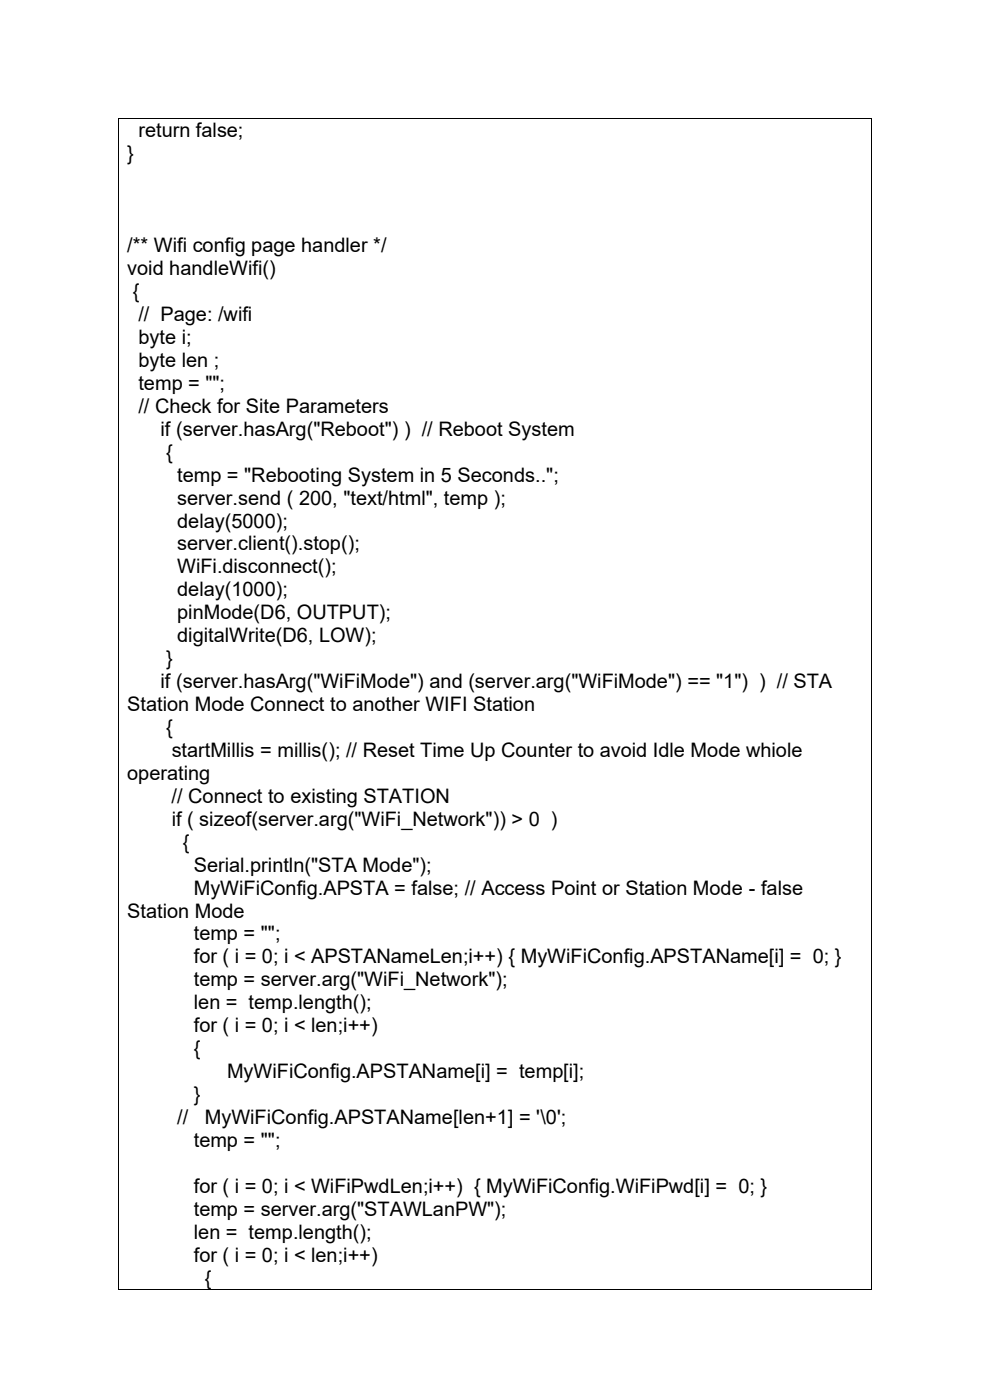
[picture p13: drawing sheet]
<svg xmlns="http://www.w3.org/2000/svg" width="210mm" height="297mm" viewBox="0 0 210 297" stroke-linecap="round" stroke-linejoin="round" font-family="sans-serif">
<defs><g id="words">
<g font-size="4.2">
<text x="29.4" y="29.1">return false;</text>
<text x="27" y="34">}</text>
<text x="27" y="53.5">/** Wifi config page handler */</text>
<text x="27" y="58.4">void handleWifi()</text>
<text x="28.2" y="63.2">{</text>
<text x="29.4" y="68.1">// Page: /wifi</text>
<text x="29.4" y="73">byte i;</text>
<text x="29.4" y="77.8">byte len ;</text>
<text x="29.4" y="82.7">temp = &quot;&quot;;</text>
<text x="29.4" y="87.6">// Check for Site Parameters</text>
<text x="34.1" y="92.4">if (server.hasArg(&quot;Reboot&quot;) ) // Reboot System</text>
<text x="35.2" y="97.3">{</text>
<text x="37.6" y="102.2">temp = &quot;Rebooting System in 5 Seconds..&quot;;</text>
<text x="37.6" y="107">server.send ( 200, &quot;text/html&quot;, temp );</text>
<text x="37.6" y="111.9">delay(5000);</text>
<text x="37.6" y="116.8">server.client().stop();</text>
<text x="37.6" y="121.6">WiFi.disconnect();</text>
<text x="37.6" y="126.5">delay(1000);</text>
<text x="37.6" y="131.4">pinMode(D6, OUTPUT);</text>
<text x="37.6" y="136.2">digitalWrite(D6, LOW);</text>
<text x="35.2" y="141.1">}</text>
<text x="34.1" y="146">if (server.hasArg(&quot;WiFiMode&quot;) and (server.arg(&quot;WiFiMode&quot;) == &quot;1&quot;) ) // STA</text>
<text x="27" y="150.9">Station Mode Connect to another WIFI Station</text>
<text x="35.2" y="155.7">{</text>
<text x="36.4" y="160.6">startMillis = millis(); // Reset Time Up Counter to avoid Idle Mode whiole</text>
<text x="27" y="165.5">operating</text>
<text x="36.4" y="170.3">// Connect to existing STATION</text>
<text x="36.4" y="175.2">if ( sizeof(server.arg(&quot;WiFi_Network&quot;)) &gt; 0 )</text>
<text x="38.8" y="180.1">{</text>
<text x="41.1" y="184.9">Serial.println(&quot;STA Mode&quot;);</text>
<text x="41.1" y="189.8">MyWiFiConfig.APSTA = false; // Access Point or Station Mode - false</text>
<text x="27" y="194.6">Station Mode</text>
<text x="41.1" y="199.5">temp = &quot;&quot;;</text>
<text x="41.1" y="204.4">for ( i = 0; i &lt; APSTANameLen;i++) { MyWiFiConfig.APSTAName[i] = 0; }</text>
<text x="41.1" y="209.3">temp = server.arg(&quot;WiFi_Network&quot;);</text>
<text x="41.1" y="214.1">len = temp.length();</text>
<text x="41.1" y="219">for ( i = 0; i &lt; len;i++)</text>
<text x="41.1" y="223.9">{</text>
<text x="41.1" y="233.6">}</text>
<text x="48.2" y="228.7">MyWiFiConfig.APSTAName[i] = temp[i];</text>
<text x="37.6" y="238.5">//</text>
<text x="43.4" y="238.5">MyWiFiConfig.APSTAName[len+1] = '\0';</text>
<text x="41.1" y="243.3">temp = &quot;&quot;;</text>
<text x="41.1" y="253.1">for ( i = 0; i &lt; WiFiPwdLen;i++) { MyWiFiConfig.WiFiPwd[i] = 0; }</text>
<text x="41.1" y="257.9">temp = server.arg(&quot;STAWLanPW&quot;);</text>
<text x="41.1" y="262.8">len = temp.length();</text>
<text x="41.1" y="267.7">for ( i = 0; i &lt; len;i++)</text>
<text x="43.5" y="272.5">{</text>
</g>
</g></defs>
<g fill="#000">
<path d="M25 25h.2v.2h-.2z" fill-rule="evenodd"/>
<path d="M25 25h.2v.2h-.2z" fill-rule="evenodd"/>
<path d="M184.8 25h.2v.2h-.2z" fill-rule="evenodd"/>
<path d="M184.8 25h.2v.2h-.2z" fill-rule="evenodd"/>
<path d="M25 273.5h.2v.1h-.2z" fill-rule="evenodd"/>
<path d="M25 273.5h.2v.1h-.2z" fill-rule="evenodd"/>
<path d="M184.8 273.5h.2v.1h-.2z" fill-rule="evenodd"/>
<path d="M184.8 273.5h.2v.1h-.2z" fill-rule="evenodd"/>
</g>
<path d="M25.1 25.2v248.3M25.2 25.1h159.6M184.9 25.2v248.3M25.2 273.5h159.6" fill="none" stroke="#000" stroke-width=".21"/>
<use href="#words"/>
</svg>
